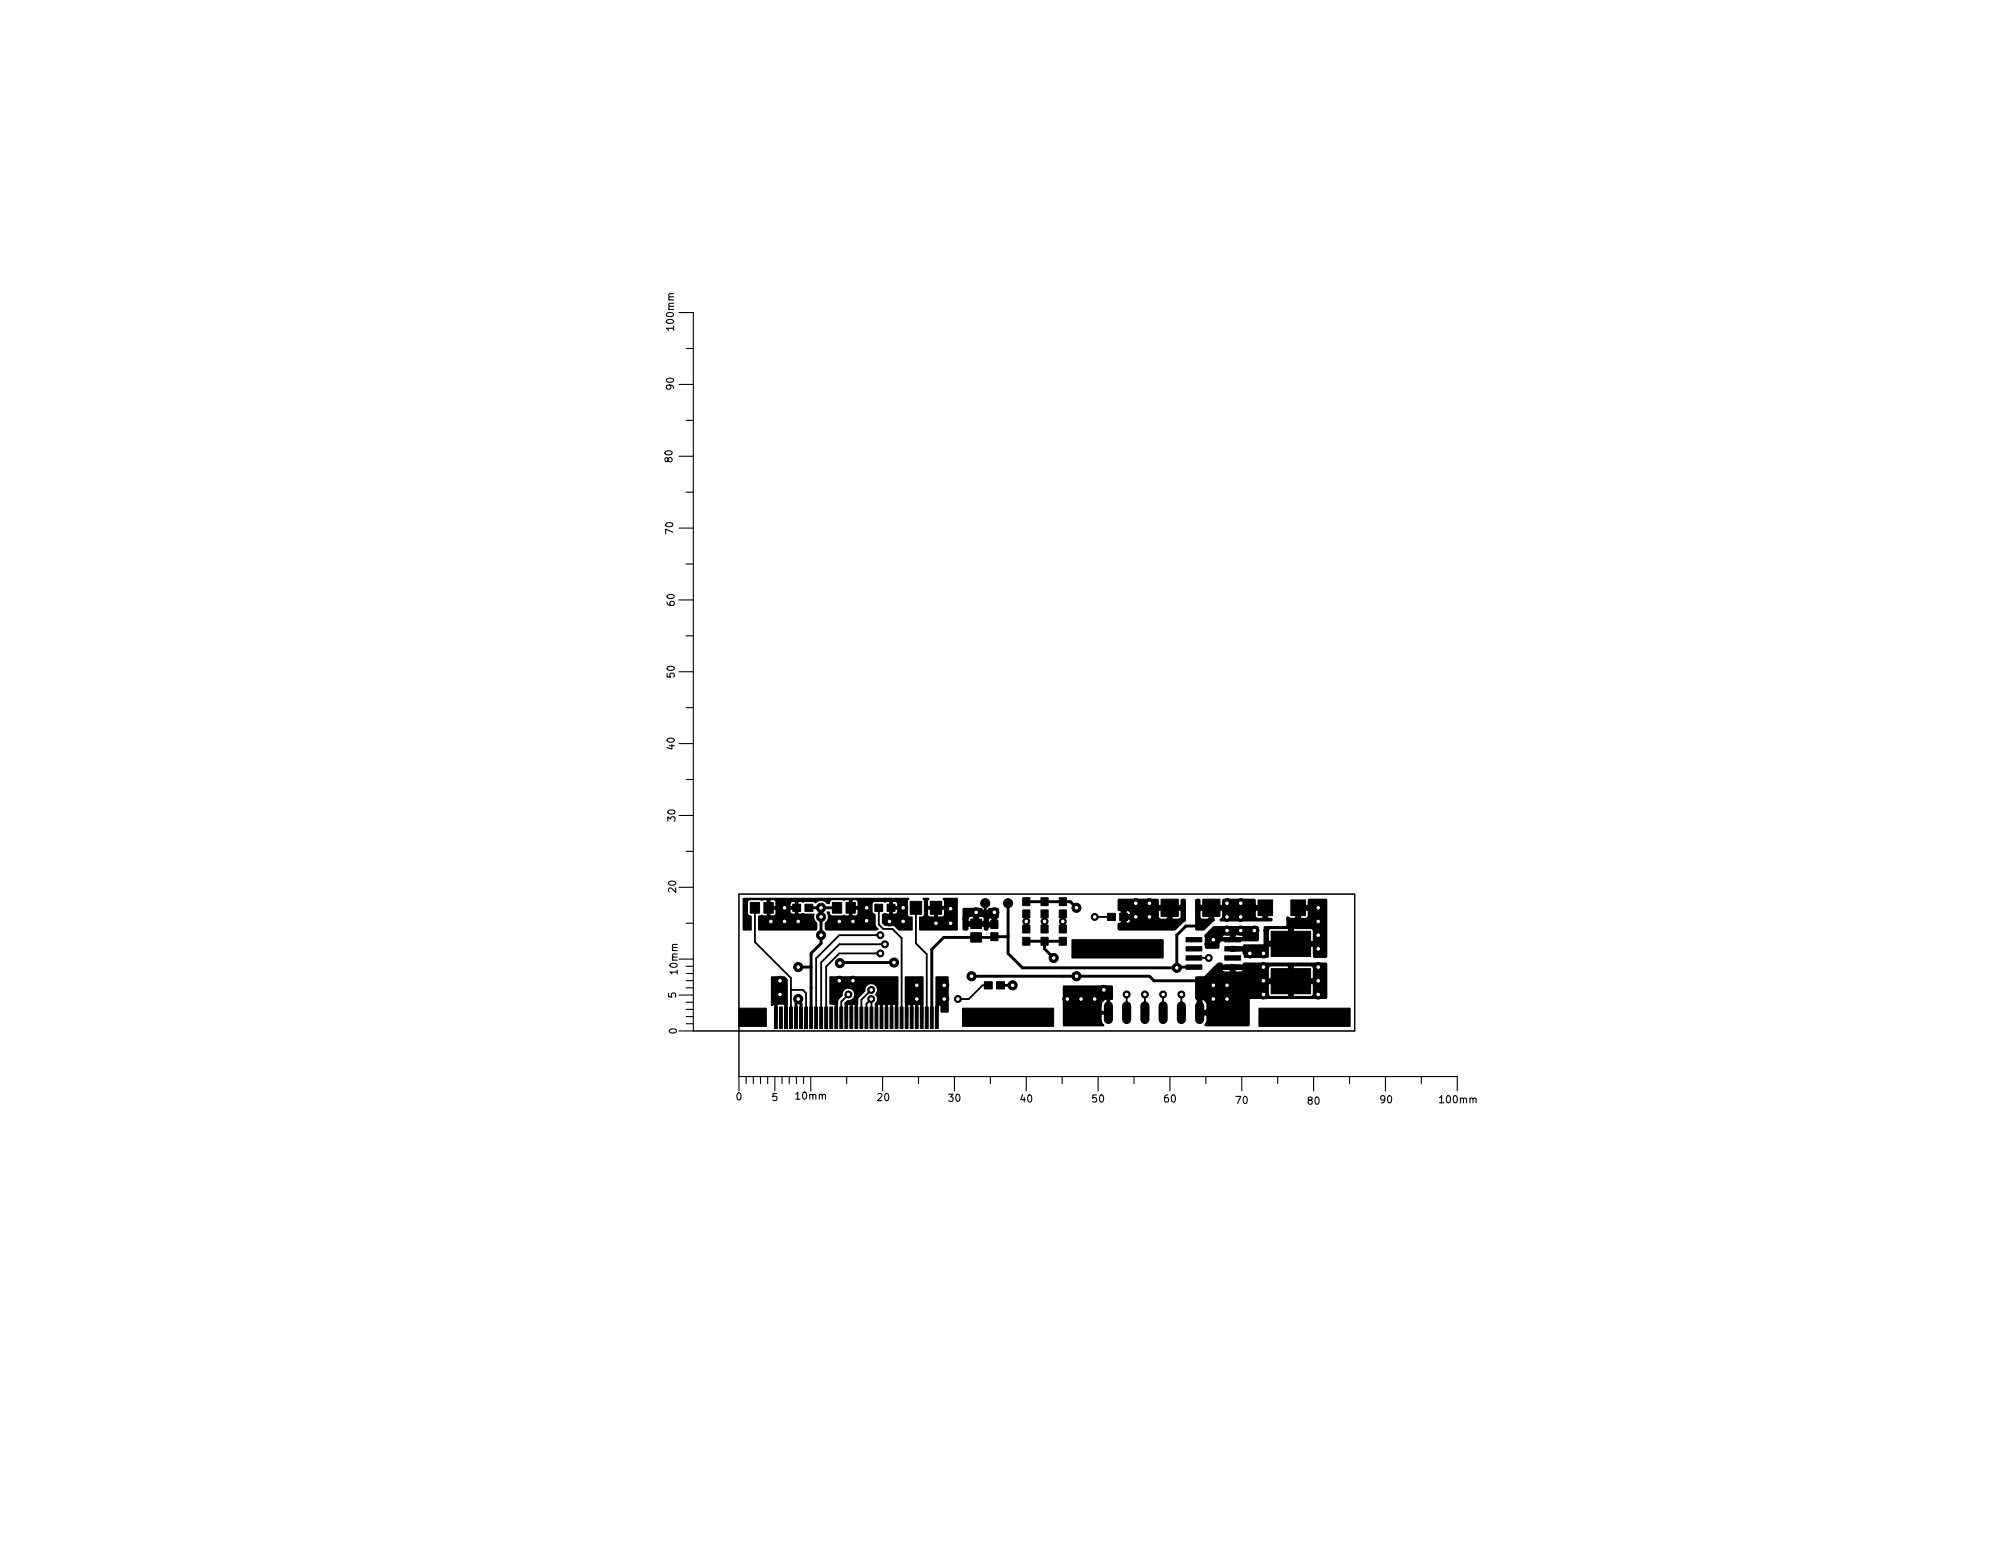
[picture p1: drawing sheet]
<svg xmlns="http://www.w3.org/2000/svg" width="279mm" height="216mm" viewBox="0 0 279 216" stroke-linecap="round" stroke-linejoin="round" font-family="sans-serif">
<defs><g id="words">
<g font-size="1.4">
<text x="93.8" y="45.8" transform="rotate(-90 93.8 45.8)">100mm</text>
<text x="93.8" y="54.2" transform="rotate(-90 93.8 54.2)">90</text>
<text x="93.6" y="64.3" transform="rotate(-90 93.6 64.3)">80</text>
<text x="93.7" y="74.3" transform="rotate(-90 93.7 74.3)">70</text>
<text x="93.9" y="84.3" transform="rotate(-90 93.9 84.3)">60</text>
<text x="93.9" y="94.3" transform="rotate(-90 93.9 94.3)">50</text>
<text x="93.9" y="104.3" transform="rotate(-90 93.9 104.3)">40</text>
<text x="94" y="114.3" transform="rotate(-90 94 114.3)">30</text>
<text x="94.1" y="124.2" transform="rotate(-90 94.1 124.2)">20</text>
<text x="94.3" y="135.5" transform="rotate(-90 94.3 135.5)">10mm</text>
<text x="94.1" y="138.9" transform="rotate(-90 94.1 138.9)">5</text>
<text x="94.2" y="143.9" transform="rotate(-90 94.2 143.9)">0</text>
<text x="102.5" y="153.2">0</text>
<text x="107.5" y="153.3">5</text>
<text x="110.9" y="153.1">10mm</text>
<text x="122.2" y="153.3">20</text>
<text x="132.1" y="153.4">30</text>
<text x="142.1" y="153.5">40</text>
<text x="152.1" y="153.5">50</text>
<text x="162.1" y="153.5">60</text>
<text x="172.1" y="153.7">70</text>
<text x="182.1" y="153.8">80</text>
<text x="192.2" y="153.6">90</text>
<text x="200.6" y="153.6">100mm</text>
</g>
</g></defs>
<g fill="none" stroke="#000" stroke-width=".15">
<path d="M94.5 43.5h2v100h-2M94.5 53.5h2M95.5 48.5h1M95.5 58.5h1M94.5 63.5h2M94.5 73.5h2M95.5 68.5h1M95.5 78.5h1M94.5 83.5h2M94.5 93.5h2M95.5 88.5h1M95.5 98.5h1"/>
<path d="M94.5 103.5h2M94.5 113.5h2M95.5 108.5h1M95.5 118.5h1M94.5 123.5h2M94.5 138.5h2M94.5 133.5h2M95.5 128.5h1M95.5 134.5h1M95.5 135.5h1M95.5 136.5h1M95.5 137.5h1"/>
<path d="M95.5 139.5h1M102.9 124.5h85.7v19h-85.7zM95.5 140.5h1M95.5 141.5h1M95.5 142.5h1M102.9 151.9v-2h100v2M103.9 149.9v1M104.9 149.9v1M105.9 149.9v1M106.9 149.9v1M107.9 149.9v2M108.9 149.9v1"/>
<path d="M109.9 149.9v1M110.9 149.9v1M111.9 149.9v1M112.9 149.9v2M117.9 149.9v1M122.9 149.9v2M127.9 149.9v1M132.9 149.9v2M137.9 149.9v1M142.9 149.9v2M147.9 149.9v1M152.9 149.9v2"/>
<path d="M157.9 149.9v1M162.9 149.9v2M167.9 149.9v1M172.9 149.9v2M177.9 149.9v1M182.9 149.9v2M187.9 149.9v1M192.9 149.9v2M197.9 149.9v1"/>
</g>
<g fill="#000" stroke="#000" stroke-width=".14">
<path d="M104.4 125.6h1.3v1.5h-1.3zM106.3 125.6h1.3v1.5h-1.3zM110.4 125.9h1.1v1h-1.1zM112.1 125.9h1.1v1h-1.1zM115.9 125.6h1.3v1.5h-1.3zM117.8 125.6h1.3v1.5h-1.3zM121.8 125.9h1.1v1h-1.1zM123.5 125.9h1.1v1h-1.1zM126.7 125.5h1.6v1.8h-1.6zM129.5 125.5h1.6v1.8h-1.6zM135.1 129.8h1.5v1.3h-1.5zM135.1 127.9h1.5v1.3h-1.5z"/>
<path d="M137.9 128.1h1v1.1h-1zM137.9 129.8h1v1.1h-1zM137 136.7h1.1v1h-1.1zM138.7 136.7h1.1v1h-1.1zM142.4 125h1v1.1h-1zM142.4 126.7h1v1.1h-1zM142.4 128.8h1v1.1h-1zM142.4 130.5h1v1.1h-1zM144.9 125h1v1.1h-1zM144.9 126.7h1v1.1h-1zM144.9 128.8h1v1.1h-1zM144.9 130.5h1v1.1h-1z"/>
<path d="M147.5 125h1v1.1h-1zM147.5 126.7h1v1.1h-1zM147.5 128.8h1v1.1h-1zM147.5 130.5h1v1.1h-1zM149.2 130.8h12.7v2.6h-12.7zM154.2 127.1h1.1v1h-1.1zM155.9 127.1h1.1v1h-1.1zM161.6 125.2h2.4v2.4h-2.4zM165.1 133.1h2.2v.5h-2.2zM165.1 134.3h2.2v.6h-2.2zM165.1 131.8h2.2v.6h-2.2zM165.1 130.5h2.2v.6h-2.2z"/>
<path d="M167.4 125.2h2.4v2.4h-2.4zM170.5 133.1h2.2v.5h-2.2zM170.5 134.3h2.2v.6h-2.2zM170.5 131.8h2.2v.6h-2.2zM170.5 130.5h2.2v.6h-2.2zM175.1 125.3h2.1v2.2h-2.1zM179.7 125.3h2v2.2h-2zM177 134.8h5.5v3.5h-5.5zM177 129.6h5.5v3.5h-5.5zM102.9 140.3h3.8v2.6h-3.8zM107.8 140.2h.4v3h-.4zM108.5 140.2h.4v3h-.4z"/>
<path d="M109.2 140.2h.4v3h-.4zM109.9 140.2h.4v3h-.4zM110.6 140.2h.4v3h-.4zM111.3 140.2h.4v3h-.4zM112 140.2h.4v3h-.4zM112.7 140.2h.4v3h-.4zM113.4 140.2h.4v3h-.4zM114.1 140.2h.4v3h-.4zM114.8 140.2h.4v3h-.4zM115.5 140.2h.4v3h-.4zM116.2 140.2h.4v3h-.4zM116.9 140.2h.4v3h-.4z"/>
<path d="M117.6 140.2h.4v3h-.4zM118.3 140.2h.4v3h-.4zM119 140.2h.4v3h-.4zM119.7 140.2h.4v3h-.4zM120.4 140.2h.4v3h-.4zM121.1 140.2h.4v3h-.4zM121.8 140.2h.4v3h-.4zM122.5 140.2h.4v3h-.4zM123.2 140.2h.4v3h-.4zM123.9 140.2h.4v3h-.4zM124.6 140.2h.4v3h-.4zM125.3 140.2h.4v3h-.4z"/>
<path d="M126 140.2h.4v3h-.4zM126.7 140.2h.4v3h-.4zM127.4 140.2h.4v3h-.4zM128.1 140.2h.4v3h-.4zM128.8 140.2h.4v3h-.4zM129.5 140.2h.4v3h-.4zM130.2 140.2h.4v3h-.4zM134 140.3h12.7v2.6h-12.7zM175.3 140.3h12.7v2.6h-12.7z"/>
<circle cx="107.3" cy="128.3" r=".63"/>
<circle cx="108.6" cy="136.5" r=".63"/>
<circle cx="108.6" cy="138.4" r=".63"/>
<circle cx="109.2" cy="126.4" r=".63"/>
<circle cx="109.2" cy="128.3" r=".63"/>
<circle cx="111.1" cy="128.3" r=".63"/>
<circle cx="111.1" cy="134.6" r=".63"/>
<circle cx="111.1" cy="139.1" r=".63"/>
<circle cx="114.3" cy="130.2" r=".63"/>
<circle cx="114.3" cy="126.4" r=".63"/>
<circle cx="114.3" cy="127.6" r=".63"/>
<circle cx="116.8" cy="128.3" r=".63"/>
<circle cx="116.8" cy="136.5" r=".63"/>
<circle cx="116.9" cy="134.1" r=".63"/>
<circle cx="118.1" cy="138.4" r=".48"/>
<circle cx="118.7" cy="128.3" r=".63"/>
<circle cx="118.7" cy="136.5" r=".63"/>
<circle cx="120.6" cy="126.4" r=".63"/>
<circle cx="120.6" cy="128.2" r=".63"/>
<circle cx="121.3" cy="137.8" r=".48"/>
<circle cx="121.3" cy="139.1" r=".48"/>
<circle cx="122.6" cy="130.2" r=".48"/>
<circle cx="122.6" cy="132.7" r=".48"/>
<circle cx="123.2" cy="131.4" r=".48"/>
<circle cx="123.8" cy="128.3" r=".63"/>
<circle cx="124.5" cy="134" r=".63"/>
<circle cx="125.7" cy="126.4" r=".63"/>
<circle cx="125.7" cy="128.3" r=".63"/>
<circle cx="127.6" cy="139.1" r=".63"/>
<circle cx="127.6" cy="137.2" r=".63"/>
<circle cx="130.3" cy="128.5" r=".63"/>
<circle cx="131.4" cy="137.2" r=".63"/>
<circle cx="131.4" cy="139.1" r=".63"/>
<circle cx="132.3" cy="128.5" r=".63"/>
<circle cx="132.3" cy="126.5" r=".63"/>
<circle cx="133.3" cy="139.1" r=".48"/>
<circle cx="135.3" cy="135.9" r=".63"/>
<circle cx="135.9" cy="127" r=".63"/>
<circle cx="137.2" cy="125.7" r=".63"/>
<circle cx="138.4" cy="127" r=".63"/>
<circle cx="140.3" cy="125.7" r=".63"/>
<circle cx="141" cy="137.2" r=".63"/>
<circle cx="142.9" cy="128.3" r=".48"/>
<circle cx="145.4" cy="128.3" r=".48"/>
<circle cx="146.7" cy="133.3" r=".63"/>
<circle cx="148" cy="128.3" r=".48"/>
<circle cx="148.6" cy="139.1" r=".63"/>
<circle cx="149.9" cy="126.4" r=".63"/>
<circle cx="149.9" cy="135.9" r=".63"/>
<circle cx="150.5" cy="139.1" r=".63"/>
<circle cx="152.4" cy="139.1" r=".63"/>
<circle cx="152.4" cy="127.6" r=".48"/>
<circle cx="153.7" cy="137.8" r=".63"/>
<circle cx="156.8" cy="138.4" r=".48"/>
<circle cx="158.1" cy="125.7" r=".63"/>
<circle cx="158.1" cy="127.6" r=".63"/>
<circle cx="159.4" cy="138.4" r=".48"/>
<circle cx="160" cy="125.7" r=".63"/>
<circle cx="160" cy="127.6" r=".63"/>
<circle cx="161.9" cy="138.4" r=".48"/>
<circle cx="163.8" cy="134.7" r=".63"/>
<circle cx="164.5" cy="138.4" r=".48"/>
<circle cx="168.3" cy="133.4" r=".48"/>
<circle cx="168.9" cy="130.8" r=".63"/>
<circle cx="168.9" cy="137.2" r=".63"/>
<circle cx="168.9" cy="139.1" r=".63"/>
<circle cx="170.8" cy="129.5" r=".63"/>
<circle cx="170.8" cy="125.7" r=".63"/>
<circle cx="170.8" cy="127.6" r=".63"/>
<circle cx="170.8" cy="137.2" r=".63"/>
<circle cx="170.8" cy="139.1" r=".63"/>
<circle cx="172.7" cy="129.5" r=".63"/>
<circle cx="172.7" cy="125.7" r=".63"/>
<circle cx="172.7" cy="127.6" r=".63"/>
<circle cx="174" cy="132.7" r=".63"/>
<circle cx="174.6" cy="129.5" r=".63"/>
<circle cx="175.9" cy="132.7" r=".63"/>
<circle cx="175.9" cy="134.6" r=".63"/>
<circle cx="175.9" cy="136.5" r=".63"/>
<circle cx="175.9" cy="138.4" r=".63"/>
<circle cx="183.5" cy="132.1" r=".63"/>
<circle cx="183.5" cy="126.4" r=".63"/>
<circle cx="183.5" cy="130.2" r=".63"/>
<circle cx="183.5" cy="128.3" r=".63"/>
<circle cx="183.5" cy="138.4" r=".63"/>
<circle cx="183.5" cy="136.5" r=".63"/>
<circle cx="183.5" cy="134.6" r=".63"/>
</g>
<path d="M154.3 140v1.9M156.8 140v1.9M159.4 140v1.9M161.9 140v1.9M164.5 140v1.9M167 140v1.9" fill="none" stroke="#000" stroke-width="1.3"/>
<g fill="none" stroke="#000" stroke-width=".41">
<path d="M107 126.4h3.9M107.3 128.3h3.8M108.6 136.5v1.9M108.6 138.4l-.6 .6v2.7M108.6 138.4l.8 .9v2.4M109.2 126.4v1.9M111.1 134.6h1.8M111.1 139.4l-.3 .3v2M111.1 139.1v.3M111.1 139.4l.4 .4v1.9M112.6 126.4h3.9M114.3 126.4v4.9l-1.4 1.4v9"/>
<path d="M118.4 126.4h2.2v1.8l-.1 .1h-3.7M118.6 139.7l-.1 2M118.7 136.5l.5 .5v4.7M119.2 139.7h-1.4v2M124 126.4h1.7v1.9h-1.9M124.5 134h-7.5l-.1 .1M127 139.7l-.8 .1v1.9M127.5 139.1h.1M127.6 139.1l-.7 .7v1.9M127.6 139.1l.7 .6v2M127.6 137.2v4.5M130.3 128.5h2"/>
<path d="M130.3 128.5h.1M131.4 137.2v1.9l-1 1v1.6M132.3 126.5l-.1-.1h-1.9v2.1M135.3 135.9h24.7l.7 .6h6.3v4.5h1.9v-1.9h1.9v-1.9h-1.9M135.9 128.6v-1.6h2.5v1.7M137.2 125.7v1.3M139.3 137.2h1.7M140.3 125.7v7l2 2h21.5M140.3 130.4h-1.9l-.1 .1h-6.9l-1.7 1.7v9.5M142.9 131h5.1M142.9 125.5h6.1l.9 .9M145.4 131v1.1l1.3 1.3"/>
<path d="M148.6 139.1h3.8M152.4 139.1v1.9h1.9M153.7 137.8l-1.3 1.3M158.1 125.7h1.9v1.9h-1.9M160 126.4h2.8M166.2 134.6h-2.3l-.1 .1M170.8 126.4h-2.2v1.5l-1 1h-2.5l-1.3 1.3v4.5M171.6 132.1h1.8l.6 .6h1.9M172.7 125.7v1.9M174.6 129.5h-4.4l-1.3 1.3h2.7M175.9 134.6v3.8M175.9 136.5h7.6"/>
<path d="M176.1 126.4h-1.5l-.6-.7h-3.2v1.9M180.7 126.4h2.8v5.7M183.5 134.6v3.8M116.4 141.7v-4.8l.4-.4h5.1l1.5 1.5v3.7M122 141.7v-1.9l.7-.7h1.4l.7 .7v1.9M122.7 141.7v-1.9l.7-.7 .7 .7v1.9"/>
</g>
<g fill="#000">
<circle cx="109.2" cy="128.3" r=".2"/>
<circle cx="131.4" cy="139.1" r=".2"/>
<circle cx="160" cy="127.6" r=".2"/>
<circle cx="172.7" cy="127.6" r=".2"/>
</g>
<g fill="none" stroke="#000" stroke-width=".25">
<path d="M105.1 126.4v4.7l5 5v5.6M110.1 137.8h1.7l.4 .4v3.5M118.1 138.4l-1 1v2.3M121.3 137.8l-1.4 1.4v2.5M122.3 126.4v2.3l.7 .6h1.2l1.3 1.3v11.1M122.6 132.7h-5.8l-1.8 1.8v7.2M122.6 130.2h-5.8l-3.2 3.2v8.3M123.2 131.4h-6.4l-2.5 2.6v7.7M127.5 126.4v4.9l1.5 1.5v8.9M137.6 137.2h-.8l-1.9 1.9h-1.6M142.9 127.2v2.1M145.4 127.2v2.1"/>
<path d="M148 127.2v2.1M152.4 127.6h2.3M156.8 138.4v2.6M159.4 138.4v2.6M161.9 138.4v2.6M164.5 138.4v2.6M166.2 133.4h2.1M110.1 140v.1M120.6 141.7v-2l.7-.6v2.6"/>
</g>
<path d="M107.4 136h1.8l.4 .4-.1 4.4h-.1l-.1-1-.1-.1h-.7a.33 .33 0 0 0-.4 .1 .33 .33 0 0 0 0 .4v.6h-.2v-1l-.2-.1-.3 .2zM115.6 136h9.4l-.1 4.8h-.2v-.7a.28 .28 0 0 0-.2-.3 .28 .28 0 0 0-.3 .3v.7h-.2v-.7a.28 .28 0 0 0-.2-.3 .28 .28 0 0 0-.3 .3v.7h-.2v-.7a.28 .28 0 0 0-.2-.3 .28 .28 0 0 0-.3 .3v.7h-.2v-.7a.28 .28 0 0 0-.2-.3 .28 .28 0 0 0-.3 .3v.7h-.1l-.1-1a.94 .94 0 0 0 0-1.4 .92 .92 0 0 0-.3-1.5 .92 .92 0 0 0-1.2 1l-1 1.1-.1 1.8h-.2v-.7a.28 .28 0 0 0-.2-.3 .28 .28 0 0 0-.3 .3v.7h-.2v-.7a.28 .28 0 0 0-.2-.3 .28 .28 0 0 0-.3 .3v.7h-.1l-.1-1.1 .3-.4a.93 .93 0 0 0 1-.8 .93 .93 0 0 0-.9-1 .93 .93 0 0 0-.9 1.1l-.6 .6-.1 1.6h-.1l-.1-1-.1-.1h-.6zM103.5 125.1h23l-.2 .4v1.8a.5 .5 0 0 0 .6 .4v1.7h-1.8a1.43 1.43 0 0 0-.9-.6h-1l-.3-.3v-1.2l.3-.1 .2 .1h.4l.1-.1v-.7h.3v.7l.1 .1 .5-.1 .2-.2v-.4l-.1-.1h-1v-1h.3v.7h.7l.1-.1v-.5l-.3-.2h-.4l-.1 .1-.8-.1-.2 .2-.3-.2h-1.1a.44 .44 0 0 0-.5 .5v1a.44 .44 0 0 0 .5 .4v1.6l.4 .4-.2 .1h-7l-.1-.1v-.8a1.06 1.06 0 0 0 .3-1.5h.2v.1a.44 .44 0 0 0 .5 .5h1.3l.3-.2 .2 .1h.5l.1-.1v-.9h.3v.9l.1 .1h.5l.3-.3v-.6l-.1-.1h-1.1v-1.2h.3v.9h.8l.1-.1v-.6l-.2-.3h-.6l-.1 .1h-.3l-.1-.1h-.5l-.2 .1-.3-.1h-1.3a.46 .46 0 0 0-.5 .5h-.2a1.05 1.05 0 0 0-1.7-.1l-.3-.2h-1.1l-.3 .1-.3-.1h-.4l-.1 .1v1.7l.1 .1h.4l.3-.1 .3 .1h1.2a1.02 1.02 0 0 0 .4 1.2v.8l-.1 .1h-7.9v-1.8l.4-.2 .2 .1h.5l.1-.1v-.9h.2v.9l.1 .1h.5l.3-.1 .1-.8h1.8v.4l.2 .2 .6 .1 .1-.1v-.7h-.8l-.1 .1-3.1-.1 .1-1.2h.2v.9h.9l.1-.1v-.3h1.8v.3l.1 .1h.8v-.7l-.1-.1-.6 .1-.2 .3h-1.8a.47 .47 0 0 0-.4-.6h-.5l-.1 .1-.8-.1-.3 .1-.3-.1h-1.3a.44 .44 0 0 0-.4 .4v1.5a.45 .45 0 0 0 .5 .5v1.8h-1zM126.1 136h2.4l-.1 4.8h-.2v-.7a.28 .28 0 0 0-.2-.3 .28 .28 0 0 0-.3 .3v.7h-.2v-.7a.28 .28 0 0 0-.2-.3 .28 .28 0 0 0-.3 .3v.7h-.2v-.7a.28 .28 0 0 0-.2-.3 .28 .28 0 0 0-.3 .3v.7h-.1zM128.5 125.1h.8l-.2 .3v.7l.1 .1h2.2l.1-.1v-.7l-.2-.3h1.9v4.3h-5.1v-1.7a.52 .52 0 0 0 .6-.4v-.7h.4v.9l.3 .2h.7l.1-.1v-1.1h.2v1.1l.1 .1h.7l.3-.3v-.8l-.1-.1h-2.2l-.1 .1h-.4v-1.1zM148.1 137.3h6.7v1.8l-.2-.1-.2 .1 .1 2h-1.3v.9l.2 .4 .2 .3h-5.5v-2.8h5.1v.9h1v-1.7a.82 .82 0 0 0-1 .8h-5.1zM130.3 136h1.7v4.8h-1v-.7l-.3-.4-.2 .1v1h-.1z" fill="#000" stroke="#000" stroke-width=".25"/>
<path d="M134.2 126.6h2.2l.1 .1 .1-.1v.2l.5 .1 .6-.1v-.2l.1 .1 .2-.1h.9v1l-.3 .2v1.1h-1.1l-.1 .1v.3h-.3v-.4l-.1-.1h-2.2l-.2 .1v.4h-.4v-1.5h.4v.5l.2 .1h.9v-.8h.4v.8h.9l.1-.1v-.3h.3v.4l.1 .1h.7v-.7a.48 .48 0 0 0-.8 .2h-.3a.52 .52 0 0 0-.4-.6h-.5l-.1 .2-1.1-.2-.1 .1-.3 .3h-.4zM155.8 125.3h5.3v.7l.2 .2h3.1l.1-.2v-.7h.4v2.8l-.4 .2-1 1h-7.7v-.7h.3l.1-.1v-.7h.4v.7l.2 .1a.57 .57 0 0 0 .7-.6l-.1-.2h-1.2v-1h.4v.6h.8a.47 .47 0 0 0-.2-.7h3.9v1l.2 .3 1.2 .1 .1-.2v-1.3h.4v1.3l.2 .2h.9l.4-.2v-.2v-1l-.1-.1h-3.1l-.2 .1-4.3-.1-.2 .2h-.4l-.1-.2h-.3zM166.6 125.3h.3v.7l.2 .2h3.1l.1-.2v-.7h4.3v.7l.2 .2h1.6v1.6l.1 .2h.5v.1h-7l.3-.2v-.2v-1h4.3l.1 1 .3 .3h.8l.1-.2v-1.2h-1.1l-.2 .1h-4.3l-.1-.1h-1.4v1.3l.2 .2h-.2l-1.2 1.2h-1v-2.6h.3v1l.2 .3 1.2 .1 .1-.2v-1.3h-1.3l-.2 .1h-.3zM166.6 136.1h1.1l1.2-1.2h1.1a.5 .5 0 0 0 .4 .5h.9l.1-.1v-.5h.4v.5l.1 .1h.9a.4 .4 0 0 0 .3-.6h-3l-.1 .1h-1.1l.2-.2h7.3v1.6l.2 .1h2.9v-1.9h.4v1.9h2.9l.2-.1v-1.6l-.3-.3-.1-.1h-2.6l-.1 .2h-.4l-.1-.2h-2.5l-.2 .1-.3 .3h-7.3l.5-.5h.4v.1l.1 .2h1.3v-.1l1.7 .1 .1-.2v-.1h11.4v4.7h-10.7l-.1 .2v3.6h-5.9l.2-.6v-.9h-1.3v-2.2h.4v1.8h.9v-1l-.1-.4-.3-.3-.3-.2-.2 .1h-.6v-2.1h9.8v1.5l.3 .4h.2h2.5l.1-.1v-1.9h.4v1.9l.1 .1h2.6h.1l.3-.4v-1.5l-.2-.1h-6.2l-.2 .1h-9.8zM167.9 130.2l1.1-1.1h6.1v1.7h-4.9a.61 .61 0 0 0-.6 .6v.5h-1.7l-.1-.4 .1-1.1h2.1l.1 .3h1.3v-.6h.4v.6h1.3l.1-.2a.5 .5 0 0 0-.4-.5h-.9l-.1 .1h-.4l-.1-.1h-.9l-.2 .1-.2 .3h-2.1zM171.4 131.9h1.7l.1-.1v-.2h2.8l.1-.2v-1.9h.3v1.6l.2 .1h2.9v-1.9h.4v1.9h2.9l.2-.1v-1.6l-.3-.3-.1-.1h-2.6l-.1 .2h-.4l-.1-.2h-2.5l-.2 .1-.3 .3h-.3v-.4h3l.2-.2v-1.2l.3 .3h.8l.1-.2v-1.2h.4v1.2l.2 .2 .9-.1 .2-.3v-.9l-.1-.1h-1.6v-.4h1.6l.1-.2v-.7h2.4v7.8h-1.6v-1.4l-.2-.1h-6.2l-.2 .1v1.4h-3.1l-.1-.5v-.2l-.1-.2-1.7 .1z" fill="#000" stroke="#000" stroke-width=".41"/>
<g fill="#fff" stroke="#fff" stroke-width=".14">
<circle cx="141" cy="137.2" r=".17"/>
<circle cx="127.6" cy="139.1" r=".17"/>
<circle cx="127.6" cy="137.2" r=".17"/>
<circle cx="131.4" cy="137.2" r=".17"/>
<circle cx="131.4" cy="139.1" r=".17"/>
<circle cx="146.7" cy="133.3" r=".17"/>
<circle cx="153.7" cy="137.8" r=".17"/>
<circle cx="148.6" cy="139.1" r=".17"/>
<circle cx="120.6" cy="128.2" r=".17"/>
<circle cx="150.5" cy="139.1" r=".17"/>
<circle cx="152.4" cy="139.1" r=".17"/>
<circle cx="174.6" cy="129.5" r=".17"/>
<circle cx="172.7" cy="129.5" r=".17"/>
<circle cx="170.8" cy="129.5" r=".17"/>
<circle cx="168.9" cy="130.8" r=".17"/>
<circle cx="138.4" cy="127" r=".17"/>
<circle cx="135.9" cy="127" r=".17"/>
<circle cx="160" cy="127.6" r=".17"/>
<circle cx="158.1" cy="127.6" r=".17"/>
<circle cx="158.1" cy="125.7" r=".17"/>
<circle cx="160" cy="125.7" r=".17"/>
<circle cx="132.3" cy="126.5" r=".17"/>
<circle cx="132.3" cy="128.5" r=".17"/>
<circle cx="130.3" cy="128.5" r=".17"/>
<circle cx="123.8" cy="128.3" r=".17"/>
<circle cx="125.7" cy="128.3" r=".17"/>
<circle cx="116.8" cy="128.3" r=".17"/>
<circle cx="118.7" cy="128.3" r=".17"/>
<circle cx="125.7" cy="126.4" r=".17"/>
<circle cx="120.6" cy="126.4" r=".17"/>
<circle cx="107.3" cy="128.3" r=".17"/>
<circle cx="111.1" cy="128.3" r=".17"/>
<circle cx="109.2" cy="128.3" r=".17"/>
<circle cx="109.2" cy="126.4" r=".17"/>
<circle cx="118.7" cy="136.5" r=".17"/>
<circle cx="116.8" cy="136.5" r=".17"/>
<circle cx="108.6" cy="136.5" r=".17"/>
<circle cx="108.6" cy="138.4" r=".17"/>
<circle cx="164.5" cy="138.4" r=".17"/>
<circle cx="121.3" cy="139.1" r=".17"/>
<circle cx="161.9" cy="138.4" r=".17"/>
<circle cx="121.3" cy="137.8" r=".17"/>
<circle cx="111.1" cy="134.6" r=".17"/>
<circle cx="114.3" cy="130.2" r=".17"/>
<circle cx="168.9" cy="137.2" r=".17"/>
<circle cx="170.8" cy="137.2" r=".17"/>
<circle cx="170.8" cy="139.1" r=".17"/>
<circle cx="168.9" cy="139.1" r=".17"/>
<circle cx="149.9" cy="126.4" r=".17"/>
<circle cx="175.9" cy="138.4" r=".17"/>
<circle cx="175.9" cy="134.6" r=".17"/>
<circle cx="175.9" cy="136.5" r=".17"/>
<circle cx="183.5" cy="138.4" r=".17"/>
<circle cx="183.5" cy="134.6" r=".17"/>
<circle cx="183.5" cy="136.5" r=".17"/>
<circle cx="114.3" cy="127.6" r=".17"/>
<circle cx="114.3" cy="126.4" r=".17"/>
<circle cx="111.1" cy="139.1" r=".17"/>
<circle cx="135.3" cy="135.9" r=".17"/>
<circle cx="149.9" cy="135.9" r=".17"/>
<circle cx="116.9" cy="134.1" r=".18"/>
<circle cx="124.5" cy="134" r=".17"/>
<circle cx="172.7" cy="127.6" r=".17"/>
<circle cx="172.7" cy="125.7" r=".17"/>
<circle cx="170.8" cy="125.7" r=".17"/>
<circle cx="163.8" cy="134.7" r=".17"/>
<circle cx="170.8" cy="127.6" r=".17"/>
<circle cx="122.6" cy="132.7" r=".17"/>
<circle cx="148" cy="128.3" r=".17"/>
<circle cx="123.2" cy="131.4" r=".17"/>
<circle cx="145.4" cy="128.3" r=".17"/>
<circle cx="122.6" cy="130.2" r=".17"/>
<circle cx="142.9" cy="128.3" r=".17"/>
<circle cx="156.8" cy="138.4" r=".17"/>
<circle cx="168.3" cy="133.3" r=".17"/>
<circle cx="152.4" cy="127.6" r=".17"/>
<circle cx="175.9" cy="132.7" r=".17"/>
<circle cx="174" cy="132.7" r=".17"/>
<circle cx="183.5" cy="132.1" r=".17"/>
<circle cx="183.5" cy="130.2" r=".17"/>
<circle cx="183.5" cy="128.3" r=".17"/>
<circle cx="183.5" cy="126.4" r=".17"/>
<circle cx="133.3" cy="139.1" r=".17"/>
<circle cx="159.4" cy="138.4" r=".17"/>
<circle cx="118.1" cy="138.4" r=".17"/>
</g>
<path d="M96.5 143.5h6.4v6.4" fill="none" stroke="#000" stroke-width=".2"/>
<use href="#words"/>
</svg>
